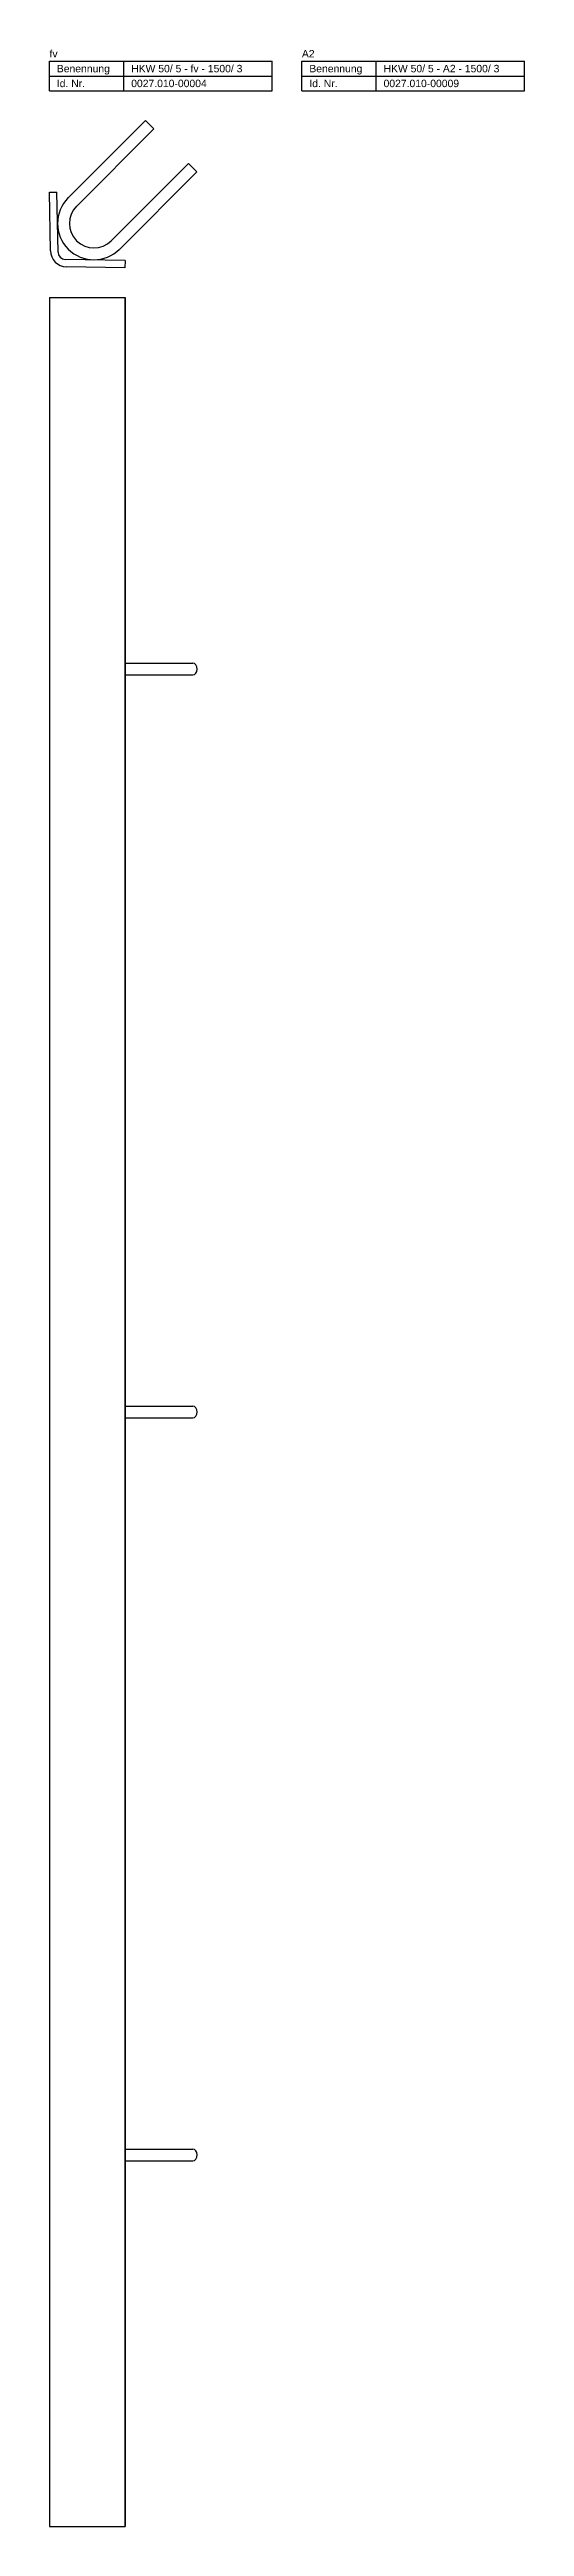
# Model space of a CAD drawing. Header units: millimetres. Extents: x 1092 to 2892, y 407 to 2574.
# Drawn here: x 2202 to 2522, y 907 to 2574 of the extents above; entities that cross this region are included whole.
import ezdxf

# ---------------------------------------------------------------- set-up
doc = ezdxf.new("R2010")
doc.units = ezdxf.units.MM
doc.header["$LTSCALE"] = 5
doc.layers.add('HALFEN', color=2, linetype='CONTINUOUS')
doc.styles.add('ARIAL50', font='ARIAL.TTF', dxfattribs={"height": 5})

msp = doc.modelspace()

# ---------------------------------------------------------------- linework, layer by layer
at = {"layer": 'HALFEN'}
for p, q in [((2202.3, 2566.2), (2352.3, 2566.2)), ((2202.3, 2546.2), (2202.3, 2566.2)), ((2202.3, 2556.2), (2352.3, 2556.2)), ((2252.3, 2546.2), (2252.3, 2566.2)), ((2352.3, 2546.2), (2352.3, 2566.2)), ((2372.3, 2566.2), (2522.3, 2566.2)), ((2372.3, 2546.2), (2372.3, 2566.2)), ((2372.3, 2556.2), (2522.3, 2556.2)), ((2422.3, 2546.2), (2422.3, 2566.2)), ((2522.3, 2546.2), (2522.3, 2566.2)), ((2202.3, 2546.2), (2352.3, 2546.2)), ((2372.3, 2546.2), (2522.3, 2546.2)), ((2214.9, 2474.3), (2266.9, 2526.2)), ((2220.6, 2468.6), (2272.5, 2520.6)), ((2272.5, 2520.6), (2266.9, 2526.2)), ((2243.9, 2445.3), (2295.9, 2497.3)), ((2249.6, 2439.6), (2301.5, 2491.6)), ((2301.5, 2491.6), (2295.9, 2497.3)), ((2202.9, 2438.6), (2202.3, 2478)), ((2202.3, 2478), (2207.2, 2478)), ((2208, 2437.7), (2207.2, 2478)), ((2253.2, 2432.1), (2212.9, 2432.8)), ((2253.1, 2427.1), (2213.7, 2427.8)), ((2253.2, 2432.1), (2253.1, 2427.1)), ((2202.3, 2407.1), (2202.3, 907.1)), ((2202.3, 2407.1), (2253.2, 2407.1)), ((2253.1, 2407.1), (2253.1, 907.1)), ((2253.2, 2407.1), (2253.2, 907.1)), ((2253.2, 2161.1), (2298.8, 2161.1)), ((2253.2, 2153.1), (2298.8, 2153.1)), ((2253.2, 1661.1), (2298.8, 1661.1)), ((2253.2, 1653.1), (2298.8, 1653.1)), ((2253.2, 1161.1), (2298.8, 1161.1)), ((2253.2, 1153.1), (2298.8, 1153.1)), ((2202.3, 907.1), (2253.2, 907.1))]:
    msp.add_line(p, q, dxfattribs=at)
for centre, radius, start, end in [((2232.2, 2457), 24.5, 135, 315), ((2232.2, 2457), 16.5, 135, 315), ((2213.9, 2438.8), 11, 181, 269), ((2213, 2437.8), 5, 181, 269)]:
    msp.add_arc(centre, radius, start, end, dxfattribs=at)
for centre in [(2298.8, 2157.1), (2298.8, 1657.1), (2298.8, 1157.1)]:
    msp.add_ellipse(centre, major_axis=(0, 4), ratio=0.707107, start_param=3.141593, end_param=6.283185, dxfattribs=at)

# ---------------------------------------------------------------- texts
at = {"layer": 'HALFEN', "style": 'ARIAL50'}
for s, p in [('fv', (2202.3, 2568.7)), ('A2', (2372.3, 2568.7)), ('Benennung', (2207.2, 2558.7)), ('Id. Nr.', (2207.2, 2548.7)), ('0027.010-00004', (2257.3, 2548.7)), ('HKW 50/ 5 - fv - 1500/ 3', (2257.3, 2558.7)), ('Benennung', (2377.3, 2558.7)), ('Id. Nr.', (2377.3, 2548.7)), ('0027.010-00009', (2427.3, 2548.7)), ('HKW 50/ 5 - A2 - 1500/ 3', (2427.3, 2558.7))]:
    msp.add_text(s, height=5, dxfattribs=at).set_placement(p)

doc.saveas('drawing.dxf')
